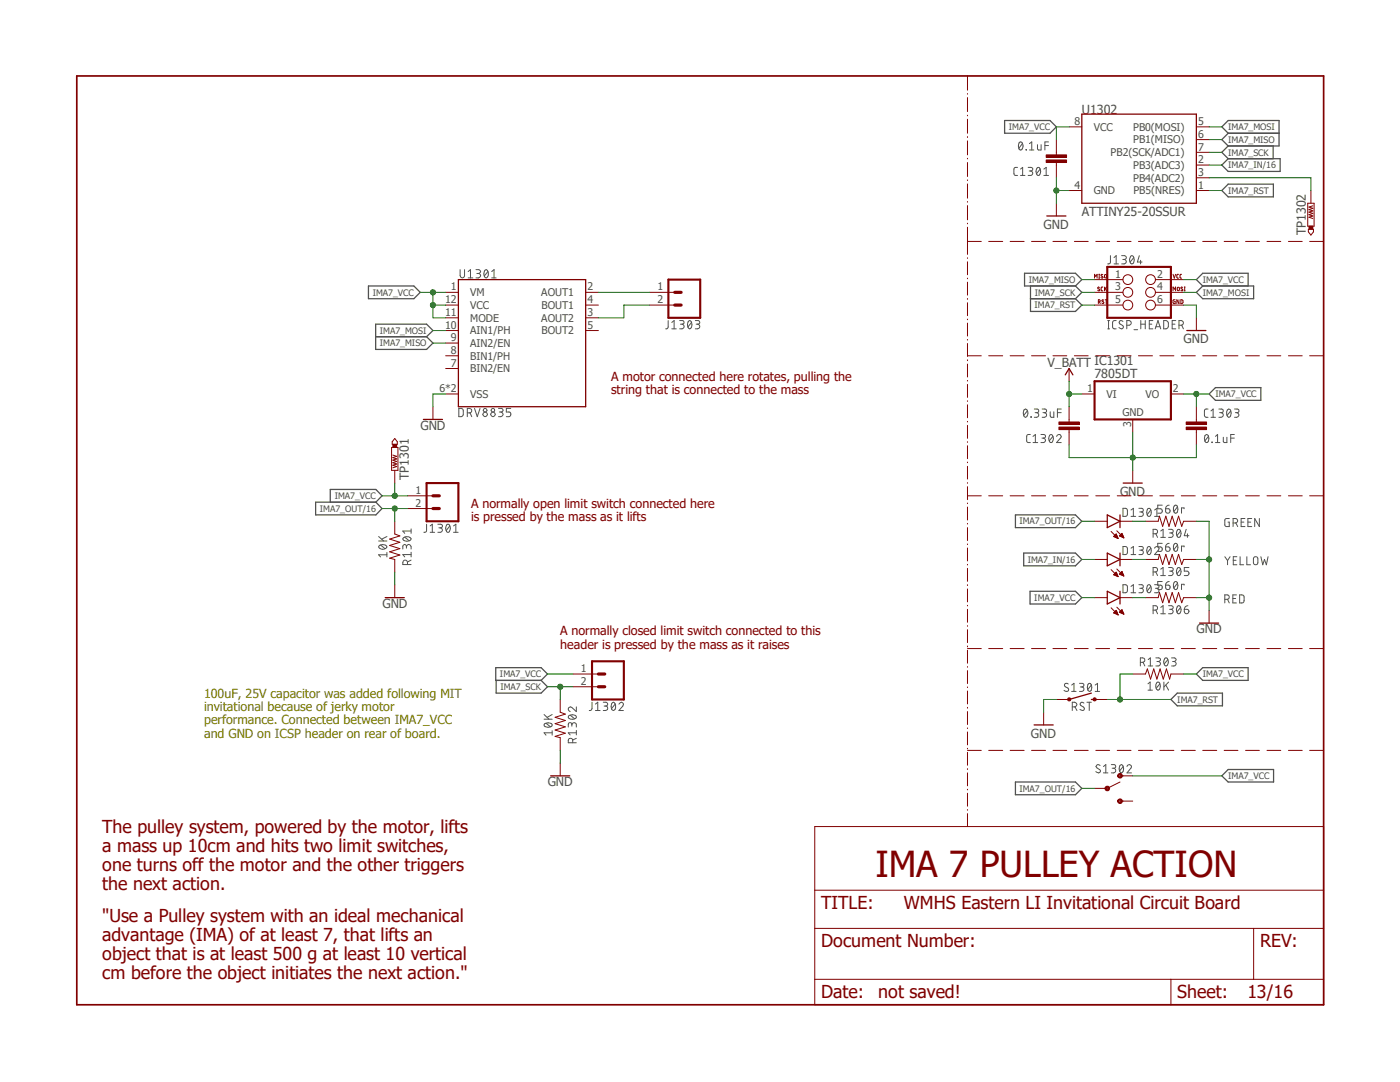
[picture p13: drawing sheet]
<svg xmlns="http://www.w3.org/2000/svg" width="279mm" height="216mm" viewBox="0 0 279 216" stroke-linecap="round" stroke-linejoin="round" font-family="sans-serif">
<defs><g id="words">
<text font-size="7.2" fill="#800000" x="174.7" y="175.1">IMA 7 PULLEY ACTION</text>
<g font-size="3.6" fill="#800000">
<text x="20.4" y="166.2">The pulley system, powered by the motor, lifts</text>
<text x="20.4" y="170">a mass up 10cm and hits two limit switches,</text>
<text x="20.4" y="173.8">one turns off the motor and the other triggers</text>
<text x="20.4" y="177.6">the next action.</text>
<text x="20.4" y="184">&quot;Use a Pulley system with an ideal mechanical</text>
<text x="163.9" y="181.4">TITLE:</text>
<text x="180.4" y="181.4">WMHS Eastern LI Invitational Circuit Board</text>
<text x="20.4" y="187.8">advantage (IMA) of at least 7, that lifts an</text>
<text x="20.4" y="191.6">object that is at least 500 g at least 10 vertical</text>
<text x="163.9" y="189.1">Document Number:</text>
<text x="251.5" y="189.1">REV:</text>
<text x="20.4" y="195.4">cm before the object initiates the next action.&quot;</text>
<text x="163.9" y="199.2">Date:</text>
<text x="175.3" y="199.2">not saved!</text>
<text x="235" y="199.2">Sheet:</text>
<text x="248.9" y="199.2">13/16</text>
</g>
<g font-size="2.5" fill="#505050">
<text x="215.9" y="22.8">U1302</text>
<text x="208.3" y="45.6">GND</text>
<text x="215.9" y="43.1">ATTINY25-20SSUR</text>
<text x="260.6" y="46.9" transform="rotate(-90 260.6 46.9)">TP1302</text>
<text x="236.2" y="68.5">GND</text>
<text x="209" y="73.3">V_BATT IC1301</text>
<text x="218.4" y="75.4">7805DT</text>
<text x="83.9" y="85.7">GND</text>
<text x="81.6" y="95.8" transform="rotate(-90 81.6 95.8)">TP1301</text>
<text x="223.5" y="98.9">GND</text>
<text x="76.3" y="121.3">GND</text>
<text x="238.8" y="126.4">GND</text>
<text x="205.7" y="147.2">GND</text>
<text x="109.3" y="156.8">GND</text>
</g>
<g font-size="2.5" fill="#800000">
<text x="122" y="75.9">A motor connected here rotates, pulling the</text>
<text x="122" y="78.6">string that is connected to the mass</text>
<text x="94" y="101.3">A normally open limit switch connected here</text>
<text x="94" y="104">is pressed by the mass as it lifts</text>
<text x="111.8" y="126.7">A normally closed limit switch connected to this</text>
<text x="111.8" y="129.4">header is pressed by the mass as it raises</text>
</g>
<g font-size="2.5" fill="#808000">
<text x="40.7" y="139.2">100uF, 25V capacitor was added following MIT</text>
<text x="40.7" y="141.9">invitational because of jerky motor</text>
<text x="40.7" y="144.5">performance. Connected between IMA7_VCC</text>
<text x="40.7" y="147.2">and GND on ICSP header on rear of board.</text>
</g>
<g font-size="2.1" fill="#505050">
<text x="214.4" y="25">8</text>
<text x="218.3" y="26.1">VCC</text>
<text x="226.1" y="28.6">PB1(MISO)</text>
<text x="226.1" y="26.1">PB0(MOSI)</text>
<text x="239.1" y="27.5">6</text>
<text x="239.1" y="25">5</text>
<text x="221.7" y="31.2">PB2(SCK/ADC1)</text>
<text x="226.1" y="33.7">PB3(ADC3)</text>
<text x="239.1" y="30.1">7</text>
<text x="239.1" y="32.6">2</text>
<text x="239.1" y="35.1">3</text>
<text x="214.4" y="37.6">4</text>
<text x="218.3" y="38.8">GND</text>
<text x="226.1" y="36.2">PB4(ADC2)</text>
<text x="226.2" y="38.8">PB5(NRES)</text>
<text x="239.1" y="37.6">1</text>
<text x="90" y="58">1</text>
<text x="93.9" y="59.1">VM</text>
<text x="108" y="59.1">AOUT1</text>
<text x="117.3" y="58">2</text>
<text x="131.2" y="58">1</text>
<text x="222.6" y="55.4">1</text>
<text x="222.6" y="58">3</text>
<text x="230.9" y="55.4">2</text>
<text x="230.9" y="58">4</text>
<text x="88.9" y="65.6">10</text>
<text x="88.9" y="63">11</text>
<text x="88.9" y="60.5">12</text>
<text x="93.9" y="64.2">MODE</text>
<text x="93.9" y="61.6">VCC</text>
<text x="108" y="64.2">AOUT2</text>
<text x="108.1" y="61.6">BOUT1</text>
<text x="117.3" y="63">3</text>
<text x="117.3" y="60.5">4</text>
<text x="117.3" y="65.6">5</text>
<text x="131.2" y="60.5">2</text>
<text x="222.6" y="60.5">5</text>
<text x="230.9" y="60.5">6</text>
<text x="90" y="68.1">9</text>
<text x="90" y="70.7">8</text>
<text x="93.9" y="66.7">AIN1/PH</text>
<text x="93.9" y="69.3">AIN2/EN</text>
<text x="93.9" y="71.8">BIN1/PH</text>
<text x="108.1" y="66.7">BOUT2</text>
<text x="90" y="73.2">7</text>
<text x="93.9" y="74.3">BIN2/EN</text>
<text x="87.7" y="78.3">6*2</text>
<text x="93.9" y="79.4">VSS</text>
<text x="217" y="78.3">1</text>
<text x="220.8" y="79.4">VI</text>
<text x="224" y="82.9">GND</text>
<text x="228.6" y="79.4">VO</text>
<text x="234.1" y="78.3">2</text>
<text x="225.7" y="85.2" transform="rotate(-90 225.7 85.2)">3</text>
<text x="82.9" y="98.6">1</text>
<text x="82.9" y="101.1">2</text>
<text x="115.9" y="134.1">1</text>
<text x="115.9" y="136.7">2</text>
</g>
<g font-size="1.8" fill="#505050">
<text x="201.3" y="26">IMA7_VCC</text>
<text x="245.1" y="26">IMA7_MOSI</text>
<text x="245.1" y="28.5">IMA7_MISO</text>
<text x="245.1" y="31">IMA7_SCK</text>
<text x="245.1" y="33.6">IMA7_IN/16</text>
<text x="245.1" y="38.7">IMA7_RST</text>
<text x="74.4" y="59">IMA7_VCC</text>
<text x="205.3" y="56.4">IMA7_MISO</text>
<text x="206.5" y="59">IMA7_SCK</text>
<text x="240" y="56.4">IMA7_VCC</text>
<text x="240" y="59">IMA7_MOSI</text>
<text x="206.5" y="61.5">IMA7_RST</text>
<text x="75.8" y="66.6">IMA7_MOSI</text>
<text x="75.8" y="69.1">IMA7_MISO</text>
<text x="242.6" y="79.2">IMA7_VCC</text>
<text x="66.8" y="99.6">IMA7_VCC</text>
<text x="63.8" y="102.1">IMA7_OUT/16</text>
<text x="203.5" y="104.6">IMA7_OUT/16</text>
<text x="205.1" y="112.3">IMA7_IN/16</text>
<text x="206.4" y="119.9">IMA7_VCC</text>
<text x="99.8" y="135.1">IMA7_VCC</text>
<text x="99.9" y="137.7">IMA7_SCK</text>
<text x="240" y="135.1">IMA7_VCC</text>
<text x="235" y="140.2">IMA7_RST</text>
<text x="245.1" y="155.4">IMA7_VCC</text>
<text x="203.5" y="158">IMA7_OUT/16</text>
</g>
</g></defs>
<path d="M14.8 14.8l249.7 186.2M264.5 14.8l-249.7 186.2" fill="none" stroke="#fff" stroke-width=".2"/>
<g fill="none" stroke="#505050" stroke-width=".2">
<path d="M203.1 33.4h-.6l-.1 .3v1.1l.7 .2M203.5 28.4l.2-.1a.93 .93 0 0 1 0 1.6 1.02 1.02 0 0 1-.2-1.5zM203.7 35h.9M203.7 33.7l.4-.3v1.6M204 28.7l-.7 .9M204.8 29.8l.1 .1zM205.2 33.4h.5l.4 .2v.3l-.2 .2h-.5M205.4 29.9h.9M205.4 28.7l.5-.4v1.6M205.7 34.1a.45 .45 0 0 1 .4 .4 .45 .45 0 0 1-.2 .5h-.7M207 33.4h.2a.93 .93 0 0 1 0 1.6 1.02 1.02 0 0 1-.2-1.6zM207.1 28.9v.8l.2 .2h.5v-1"/>
<path d="M207.6 33.7l-.8 1M208.3 35h1M208.3 33.7l.5-.3v1.6M208.5 29h.8M209.3 28.3h-.8v1.6M91.8 53.8v1.2a.45 .45 0 0 0 .4 .4 .45 .45 0 0 0 .5-.2v-1.4M93.4 54.2l.5-.4v1.7M93.4 55.5h1M95 53.8h.5a.38 .38 0 0 1 .4 .4 .38 .38 0 0 1-.4 .4h-.3M95.5 54.6a.45 .45 0 0 1 .4 .4 .45 .45 0 0 1-.4 .5h-.5M96.8 53.9l.2-.1a1.02 1.02 0 0 1 0 1.7 1.02 1.02 0 0 1-.2-1.6zM97.4 54.2l-.8 .9"/>
<path d="M98.1 55.5h.9M98.1 54.2l.5-.4v1.7M221.6 51v1.3a.4 .4 0 0 1-.5 .4M222.3 52.7h.9M222.3 51.4l.5-.4v1.7M223.9 51l.7 .1a.34 .34 0 0 1 0 .6l-.5 .1M224.3 51.8a.44 .44 0 0 1 .4 .7l-.4 .2h-.4M225.7 51.1l.2-.1a.96 .96 0 0 1 0 1.7 1.02 1.02 0 0 1-.2-1.6zM226.3 51.4l-.7 .9M227.4 51l-.4 1.3h.9M227.6 51.9v.8M133.3 64v1.2a.38 .38 0 0 1-.5 .4"/>
<path d="M134.1 65.6h.9M134.1 64.3l.4-.3v1.6M135.6 64h.6a.36 .36 0 0 1 .3 .3 .36 .36 0 0 1-.3 .4h-.4M136.1 64.7a.47 .47 0 0 1 .4 .5 .47 .47 0 0 1-.4 .4h-.5M137.5 64.1l.2-.1a1.02 1.02 0 0 1 0 1.6 1.02 1.02 0 0 1-.2-1.5zM138 64.3l-.7 .9M138.8 64h.5a.36 .36 0 0 1 .4 .3 .36 .36 0 0 1-.4 .4h-.4M139.2 64.7a.47 .47 0 0 1 .5 .5 .47 .47 0 0 1-.5 .4h-.4M221.1 65.6h.3M221.1 64h.3M221.2 64v1.6M222.8 64h-.6l-.2 .3 .1 1.1 .1 .2h.6"/>
<path d="M224.1 64.1l-.4-.1a.37 .37 0 0 0-.3 .2 .37 .37 0 0 0 .1 .4l.5 .3a.37 .37 0 0 1 .2 .4 .37 .37 0 0 1-.3 .3l-.6-.2M224.9 64.9h.4a.47 .47 0 0 0 .5-.5 .47 .47 0 0 0-.5-.4h-.4v1.6M226.3 65.8h.7M227.7 64v1.6M227.7 64.7h.9M228.6 64v1.6M229.4 64.7h.5M230.1 64h-.7v1.6h.7M230.5 65.6l.6-1.6 .5 1.6M230.7 65.2h.8M232.2 64l.7 .1 .3 .3v.8l-.5 .4h-.5zM233.9 64.7h.6"/>
<path d="M234.7 64h-.8v1.6h.8M235.3 64.9h.5a.47 .47 0 0 0 .4-.5 .47 .47 0 0 0-.4-.4h-.5v1.6M235.8 64.9l.4 .7M91.6 81.5l.6 .1a1.26 1.26 0 0 1 .2 1.3l-.4 .2h-.4zM93.3 82.4h.4a.45 .45 0 0 0 .4-.2 .45 .45 0 0 0 0-.5l-.4-.2h-.4v1.6M93.8 82.4l.3 .7M94.7 81.5l.5 1.6 .6-1.6M99.5 81.5h.7l.2 .4-.2 .3h-.5M99.9 82.2a.47 .47 0 0 1 .5 .5 .47 .47 0 0 1-.5 .4h-.4M101.9 81.5h-.9v.7h.6a.49 .49 0 0 1 .3 .5 .49 .49 0 0 1-.3 .4h-.6M204.5 81.7l.2-.1a.96 .96 0 0 1 0 1.7 1.04 1.04 0 0 1-.2-1.6zM205 82l-.7 .9"/>
<path d="M205.6 86.7h-.5l-.2 .4v1l.7 .2M205.7 83.1l.1 .2zM206.2 88.3h.9M206.2 87.1l.4-.4v1.6M206.4 81.6l.7 .1a.37 .37 0 0 1 .2 .4 .37 .37 0 0 1-.3 .2h-.4M206.9 82.3a.47 .47 0 0 1 .4 .5 .47 .47 0 0 1-.4 .5h-.5M207.7 86.7h.6l.3 .2v.3l-.7 .2M208 81.6l.7 .1a.37 .37 0 0 1 .2 .4 .37 .37 0 0 1-.4 .2h-.3M208.2 87.4a.45 .45 0 0 1 .4 .4 .45 .45 0 0 1-.2 .5h-.7M208.4 82.3a.47 .47 0 0 1 .5 .5 .47 .47 0 0 1-.5 .5h-.4M209.5 86.8l.3-.1a.93 .93 0 0 1 0 1.6 .98 .98 0 0 1-.3-1.5zM209.6 82.2v.8l.2 .3h.5v-1.1"/>
<path d="M210.1 87.1l-.7 .9M210.9 87.1a.45 .45 0 0 1 .6-.4 .45 .45 0 0 1 .1 .7l-.7 .9h.9M211 82.3h.8M211.8 81.6h-.8v1.7M240.6 86.8l.2-.1a.98 .98 0 0 1 0 1.6 .98 .98 0 0 1-.2-1.5zM241.1 81.6l-.6 .1-.1 .3v1.1l.3 .2h.4M241.2 87.1l-.7 .9M241.7 83.3h.9M241.7 82l.4-.4v1.7M241.9 88.2v.1zM242.6 88.3h.9M242.6 87.1l.4-.4v1.6"/>
<path d="M243.2 81.6l.8 .1a.37 .37 0 0 1 .1 .4 .37 .37 0 0 1-.3 .2h-.4M243.7 82.3a.47 .47 0 0 1 .4 .5 .47 .47 0 0 1-.4 .5h-.5M244.1 87.2v.9l.2 .2h.6v-1.1M245.1 81.7l.1-.1a.96 .96 0 0 1 0 1.7 1.01 1.01 0 0 1-.1-1.6zM245.6 87.4h.7M245.6 82l-.7 .9M246.3 86.7h-.7v1.6M246.4 81.6l.7 .1a.37 .37 0 0 1 .2 .4 .37 .37 0 0 1-.4 .2h-.4M246.8 82.3a.47 .47 0 0 1 .5 .5 .47 .47 0 0 1-.5 .5h-.4M75.6 107.9h1.6M75.6 107.1l1 .8M75.6 108.9l.8-.2a.74 .74 0 0 1 .8 .4 .96 .96 0 0 1-1.6 0z"/>
<path d="M75.9 108.8l.9 .7M77.2 110.7h-1.6l.3 .4M77.2 110.2v.9M77.2 107.1l-1 .5M80.5 107.4a1.09 1.09 0 0 1 1.5 .1 .96 .96 0 0 1-1.6 0zM80.8 107.2l.9 .7M81.1 109.1a.47 .47 0 0 1 .5-.5 .47 .47 0 0 1 .4 .5v.5M81.1 109.4v-.4a.34 .34 0 0 0-.5-.3l-.2 .1v.8M81.3 112.6v-.4a.47 .47 0 0 0-.4-.4 .47 .47 0 0 0-.5 .4v.4h1.6M82 111.8l-.7 .3M82 110.7h-1.6l.4 .4M82 105.5v.9"/>
<path d="M82 110.2v.9M82 106h-1.6l.4 .4M85.1 104.6v1.3a.4 .4 0 0 1-.5 .3M85.9 106.2h.8M85.9 104.9l.4-.3v1.6M87.4 104.6h.5l.4 .2v.4l-.7 .1M87.8 105.3a.45 .45 0 0 1 .5 .4 .45 .45 0 0 1-.2 .5h-.7M89.2 104.6h.2a.93 .93 0 0 1 0 1.6 1.02 1.02 0 0 1-.2-1.6zM89.8 104.9l-.8 1M90.5 106.2h.9M90.5 104.9l.5-.3v1.6M224.1 116.7h.7a1.3 1.3 0 0 1 .2 1.4l-.2 .1-.7 .1z"/>
<path d="M224.1 109.1h.7a1.3 1.3 0 0 1 .2 1.3l-.2 .2-.7 .1zM224.1 101.4l.7 .1a1.25 1.25 0 0 1 0 1.5h-.7zM225.7 110.7h1M225.7 118.3h1M225.7 117l.5-.3v1.6M225.7 101.8l.5-.4v1.6M225.7 109.4l.5-.3v1.6M225.7 103h1M227.3 116.7h.7a.37 .37 0 0 1 .2 .4 .37 .37 0 0 1-.4 .3h-.3M227.3 109.1h.7a.37 .37 0 0 1 .2 .4 .37 .37 0 0 1-.4 .3h-.3M227.3 101.4l.7 .1a.37 .37 0 0 1 .2 .4 .37 .37 0 0 1-.4 .3h-.3M227.8 117.4h.2a.46 .46 0 0 1 .2 .5 .46 .46 0 0 1-.4 .4h-.5"/>
<path d="M227.8 109.8h.2a.46 .46 0 0 1 .2 .5 .46 .46 0 0 1-.4 .4h-.5M227.8 102.2h.2a.46 .46 0 0 1 .2 .5 .46 .46 0 0 1-.4 .3h-.5M229.1 116.7h.2a.98 .98 0 0 1 0 1.6 1.02 1.02 0 0 1-.2-1.6zM229.1 109.1h.2a.98 .98 0 0 1 0 1.6 1.02 1.02 0 0 1-.2-1.6zM229.1 101.5l.2-.1a.98 .98 0 0 1 0 1.6 1.02 1.02 0 0 1-.2-1.5zM229.7 117l-.8 .9M229.7 109.4l-.8 .9M229.7 101.8l-.8 .9M230.1 114.1h.4a.45 .45 0 0 0 .5-.4 .45 .45 0 0 0-.5-.5h-.4v1.7M230.1 106.5h.4a.45 .45 0 0 0 .5-.4 .45 .45 0 0 0-.5-.5h-.4v1.6M230.4 116.7h.7a.37 .37 0 0 1 .2 .4 .37 .37 0 0 1-.3 .3h-.4M230.4 109.4a.44 .44 0 0 1 .7-.3 .44 .44 0 0 1 .1 .7l-.8 .9h.9"/>
<path d="M230.4 103h.9M230.4 101.8l.5-.4v1.6M230.7 114.1l.3 .8M230.7 106.5l.3 .7M230.9 117.4h.2a.46 .46 0 0 1 .2 .5 .46 .46 0 0 1-.4 .4h-.5M231.6 106l.5-.4v1.6M231.6 113.6l.5-.4v1.7M231.6 114.9h1M231.6 107.2h1M231.9 116h-.8v.8h.5a.46 .46 0 0 1 .4 .4 .46 .46 0 0 1-.4 .4h-.5M231.9 108.4h-.8v.7h.5a.46 .46 0 0 1 .4 .5 .46 .46 0 0 1-.4 .4h-.5M231.9 100.8h-.8v.7h.5a.46 .46 0 0 1 .3 .5 .46 .46 0 0 1-.3 .4h-.5"/>
<path d="M232.6 116.8h.6a.46 .46 0 0 1 .3 .5 .46 .46 0 0 1-.5 .4 .46 .46 0 0 1-.4-.5zM232.6 109.1h.6a.46 .46 0 0 1 .3 .5 .46 .46 0 0 1-.4 .4 .46 .46 0 0 1-.5-.4zM232.6 101.5h.6a.46 .46 0 0 1 .3 .5 .46 .46 0 0 1-.4 .4 .46 .46 0 0 1-.5-.4zM233.2 113.2h.6l.3 .2v.4l-.7 .2M233.2 105.6h.6l.3 .2v.4l-.7 .1M233.3 116a.72 .72 0 0 0-.7 .8M233.3 108.4a.72 .72 0 0 0-.7 .7M233.3 100.8a.72 .72 0 0 0-.7 .7M233.7 114a.45 .45 0 0 1 .4 .3 .45 .45 0 0 1-.2 .5l-.7 .1M233.7 106.3a.45 .45 0 0 1 .4 .4 .45 .45 0 0 1-.2 .5h-.7M234.4 116.1l.2-.1a.93 .93 0 0 1 0 1.6 .98 .98 0 0 1-.2-1.5zM234.4 108.5l.2-.1a.93 .93 0 0 1 0 1.6 .98 .98 0 0 1-.2-1.5z"/>
<path d="M234.4 100.8h.2a.93 .93 0 0 1 0 1.6 .98 .98 0 0 1-.2-1.6zM235 116.4l-.7 .9M235 108.8l-.7 .9M235 101.1l-.7 1M235 113.3l.2-.1a.93 .93 0 0 1 0 1.7 1.02 1.02 0 0 1-.2-1.6zM235 105.7l.2-.1a.93 .93 0 0 1 0 1.6 1.02 1.02 0 0 1-.2-1.5zM235.6 113.6l-.7 .9M235.6 106l-.7 .9M236.3 101.5v-.2h-.5v1.1M236.3 109.1v-.1h-.5v1M236.3 116.8v-.2h-.5v1M236.7 105.6l-.4 1.3h1"/>
<path d="M237 106.5v.7M237.3 113.2h-1v.8h.8a.46 .46 0 0 1 .2 .5 .46 .46 0 0 1-.4 .4h-.6M244.4 119.6l.7-.1a.46 .46 0 0 0 .2-.5 .46 .46 0 0 0-.4-.3h-.5v1.6M244.4 111.1l.6 .7M245 119.6l.3 .7M245 111.8v.9M245.3 103.5h-.5l-.3 .1-.1 1.1 .2 .3 .7 .1v-.9h-.2M245.5 111.1l-.5 .7M246 119.4h.6M246.1 104.4h.4a.45 .45 0 0 0 .5-.4 .45 .45 0 0 0-.2-.5h-.7v1.6M246.1 111.8h.6M246.6 104.4l.4 .7"/>
<path d="M246.8 118.7h-.8v1.6h.8M246.8 111.1h-.7v1.6h.7M247.4 118.7h.7a1.3 1.3 0 0 1 .1 1.4l-.1 .2h-.7zM247.5 111.1v1.6h.7M247.7 104.2h.5M248.5 103.5h-.8v1.6h.8M248.8 111.1v1.6h.8M249 104.2h.6M249.8 103.5h-.8v1.6h.8M250.2 111.3a.46 .46 0 0 1 .5-.2 .46 .46 0 0 1 .3 .4v1a.46 .46 0 0 1-.5 .2 .46 .46 0 0 1-.4-.4zM251.3 103.5v1.6l-.9-1.6v1.6M251.6 111.1l.4 1.6 .3-1.1 .4 1.1 .4-1.6"/>
<path d="M213.2 136.5a.45 .45 0 0 0-.8 .2 1.01 1.01 0 0 0 .8 .7v.4a.6 .6 0 0 1-.9 0M213.9 136.7l.4-.3v1.6M213.9 138h.9M215.4 136.4h.6a.36 .36 0 0 1 .3 .3 .36 .36 0 0 1-.3 .4h-.4M215.9 137.1h.2a.46 .46 0 0 1 .2 .5 .46 .46 0 0 1-.4 .4h-.5M217.3 136.4h.2a.98 .98 0 0 1 0 1.6 1.02 1.02 0 0 1-.2-1.6zM217.8 136.7l-.7 .9M218.6 138h.9M218.6 136.7l.4-.3v1.6M227.6 132.2l.7-.1a.43 .43 0 0 0 .2-.5 .43 .43 0 0 0-.5-.3h-.4v1.6M228.1 132.2l.4 .7M229.1 136.4l.4-.3v1.6"/>
<path d="M229.1 137.7h.9M229.2 131.6l.4-.3v1.6M229.2 132.9h.8M230.1 121.8h.4a.45 .45 0 0 0 .5-.5 .45 .45 0 0 0-.5-.4h-.4v1.6M230.7 131.3h.5l.4 .1a.38 .38 0 0 1-.4 .6h-.3M230.7 121.8l.3 .7M230.9 136.1h.2a.93 .93 0 0 1 0 1.6 .98 .98 0 0 1-.2-1.6zM231.1 132a.45 .45 0 0 1 .5 .3 .45 .45 0 0 1-.2 .5l-.7 .1M231.5 136.4l-.7 .9M231.6 121.2l.5-.3v1.6M231.6 122.5h1M232.3 136.1v1.6"/>
<path d="M232.5 131.3h.2a.93 .93 0 0 1 0 1.6 1.02 1.02 0 0 1-.2-1.6zM232.7 136.7l.5 1M233.1 131.6l-.8 .9M233.2 120.9h.6l.3 .1v.4l-.2 .1-.5 .1M233.2 136.1l-.9 1M233.7 121.6a.45 .45 0 0 1 .4 .3 .45 .45 0 0 1-.2 .5l-.7 .1M233.8 131.3h.6a.36 .36 0 0 1 .3 .3 .36 .36 0 0 1-.3 .4h-.4M234.3 132a.45 .45 0 0 1 .4 .3 .45 .45 0 0 1-.2 .5l-.7 .1M235 120.9h.2a.93 .93 0 0 1 0 1.6 1.02 1.02 0 0 1-.2-1.6zM235.6 121.2l-.7 .9M236.3 121.6h.8a.46 .46 0 0 1-.1 .8 .46 .46 0 0 1-.7-.4zM237.1 120.9a.72 .72 0 0 0-.8 .7"/>
<path d="M108.6 143.5h1.6M108.6 142.6l1 .9M108.6 144.5l.8-.3a.58 .58 0 0 1 .8 .7l-.8 .2a.58 .58 0 0 1-.8-.6zM109 144.3l.9 .7M110.2 146.2h-1.6l.4 .5M110.2 145.8v.9M110.2 142.6l-1 .5M113.5 142.9l.7-.3a.58 .58 0 0 1 .8 .7l-.8 .2a.58 .58 0 0 1-.7-.6zM113.8 142.7l.9 .7M114.1 144.7a.46 .46 0 0 1 .4-.5 .46 .46 0 0 1 .5 .2v.7M114.1 144.9v-.5a.37 .37 0 0 0-.4-.2 .37 .37 0 0 0-.3 .4v.5M114.3 148.2v-.7a.46 .46 0 0 0-.5-.2 .46 .46 0 0 0-.4 .4v.5h1.6"/>
<path d="M115 141.1v.9l-.9-.8a.46 .46 0 0 0-.7 .2 .46 .46 0 0 0 .4 .6M115 146.2h-1.6l.4 .4M115 147.3l-.7 .4M115 145.8v.8M118.2 140.1v1.3a.43 .43 0 0 1-.6 .4M118.8 141.8h1M118.8 140.5l.5-.4v1.7M120.4 140.1h.5a.38 .38 0 0 1 .4 .4 .38 .38 0 0 1-.4 .4h-.3M120.9 140.9h.2a.46 .46 0 0 1 .2 .5 .46 .46 0 0 1-.4 .4h-.5M122.2 140.2l.2-.1a1.02 1.02 0 0 1 0 1.7 1.02 1.02 0 0 1-.2-1.6zM122.8 140.5l-.8 .9M123.5 140.5a.44 .44 0 0 1 .7-.3 .44 .44 0 0 1 .1 .7l-.8 .9h.9"/>
<path d="M214 141.1h.5a.47 .47 0 0 0 .4-.5 .47 .47 0 0 0-.4-.5h-.5v1.7M214.5 141.1l.4 .7M216.3 140.3l-.2-.1a.37 .37 0 0 0-.5 .1 .37 .37 0 0 0 .1 .5l.5 .3a.37 .37 0 0 1 .2 .4 .37 .37 0 0 1-.3 .3l-.6-.2M216.9 140.1h.9M217.4 140.1v1.7M219.5 152.7l-.2-.1a.37 .37 0 0 0-.5 .1 .37 .37 0 0 0 .1 .5l.7 .5v.3l-.4 .2-.5-.2M220.2 153l.5-.4v1.6M220.2 154.2h.9M221.8 152.6h.5a.36 .36 0 0 1 .4 .3 .36 .36 0 0 1-.4 .4h-.3M222.2 153.3a.47 .47 0 0 1 .5 .5 .47 .47 0 0 1-.5 .4h-.4M223.6 152.7l.2-.1a1.02 1.02 0 0 1 0 1.6 1.02 1.02 0 0 1-.2-1.5zM224.2 153l-.8 .8"/>
<path d="M224.9 153a.43 .43 0 0 1 .6-.4 .43 .43 0 0 1 .2 .7l-.8 .9h.9"/>
<circle cx="96.8" cy="81.9" r=".37"/>
<circle cx="96.8" cy="82.7" r=".45"/>
<circle cx="98.4" cy="81.9" r=".35"/>
<circle cx="98.4" cy="82.7" r=".45"/>
</g>
<g fill="none" stroke="#505050" stroke-width=".25">
<path d="M200.5 24h9l1.3 1.3-1.3 1.3h-9zM243.8 32.9l1.3-1.2h10.4v2.5h-10.4zM243.8 38l1.3-1.3h9v2.6h-9zM245.1 26.6h10.2M245.1 26.6l-1.3-1.3 1.3-1.3h10.2v5.1h-10.2M245.1 26.6l-1.3 1.3 1.3 1.2M245.1 29.1l-1.3 1.3 1.3 1.3M254.1 29.1v2.6M73.5 57.1h9.1l1.3 1.2-1.3 1.3h-9.1zM204.5 54.5h10.1l1.3 1.3-1.3 1.3h-10.1zM205.7 59.6h8.9M205.7 57.1v5h8.9l1.3-1.2-1.3-1.3"/>
<path d="M214.6 57.1l1.3 1.2-1.3 1.3M240 57.1h10.2v2.5h-10.2l-1.2-1.3zM240 57.1l-1.2-1.3 1.2-1.3h9.1v2.6M75 64.7h10.1l1.3 1.3-1.3 1.2 1.3 1.3-1.3 1.2h-10.1zM75 67.2h10.1M242.6 77.3h9v2.6h-9l-1.3-1.3zM63 100.2h12l1.2 1.3-1.2 1.2h-12zM65.9 100.2v-2.5h9.1l1.2 1.2-1.2 1.3M202.6 102.7h12l1.3 1.3-1.3 1.3h-12zM204.3 110.4h10.3l1.3 1.2-1.3 1.3h-10.3zM205.6 118h9l1.3 1.3-1.3 1.2h-9zM98.9 133.2h9.1l1.3 1.3-1.3 1.3h-9.1z"/>
<path d="M99 135.8v2.5h9l1.3-1.3-1.3-1.2M234.9 138.3h9.1v2.5h-9.1l-1.2-1.2zM240 133.2h9.1v2.6h-9.1l-1.2-1.3zM202.6 156h12l1.3 1.3-1.3 1.3h-12zM243.8 154.8l1.3-1.3h9.1v2.5h-9.1z"/>
</g>
<g fill="none" stroke="#800000" stroke-width=".2">
<path d="M193.1 15.2v2.8M193.1 18.7v.1M193.1 19.5v2.8M193.1 23v.1M193.1 23.8v2.8M193.1 27.3v.1M193.1 28.1v2.8M193.1 31.6v.1M193.1 32.4v2.8M193.1 35.9v.1M193.1 36.7v2.8M210.8 30.4v.5"/>
<path d="M210.8 32.4v.5M88.9 58.3h2.6M116.9 58.3h2.5M129.6 58.3h5.1M193.1 40.2v.1M193.1 41v2.9M193.1 44.5v.2M193.1 45.3v5.5M193.1 51.4v.2M193.1 52.2v2.6M193.1 55.5v.1M193.1 56.3v2.6"/>
<path d="M193.1 59.6v.1M193.1 48.2h2.7M197.3 48.2h2.8M201.6 48.2h2.8M205.9 48.2h2.8M210.1 48.2h2.8M210.8 40.6v2.5M214.4 48.2h2.8M218.7 48.2h2.7M223 48.2h2.7M227.2 48.2h2.8M231.5 48.2h2.8"/>
<path d="M235.8 48.2h2.7M240 48.2h2.8M244.3 48.2h2.8M248.6 48.2h2.7M252.9 48.2h2.7M257.1 48.2h2.8M261.4 48.2h2.8M88.9 71h2.6M88.9 66h2.6M88.9 68.5h2.6M88.9 63.4h2.6M88.9 73.5h2.6"/>
<path d="M88.9 60.9h2.6M88.9 78.6h2.6M116.9 66h2.5M116.9 63.4h2.5M116.9 60.9h2.5M129.6 60.9h5.1M193.1 60.4v2.6M193.1 63.7v.1M193.1 64.5v2.6M193.1 67.7v.2M193.1 68.5v2.6M193.1 71.8v.2"/>
<path d="M193.1 72.6v2.6M193.1 75.9v.1M193.1 76.7v2.6M193.1 80v.1M193.1 71h2.7M197.3 71h2.8M201.6 71h2.8M205.9 71h2.8M210.1 71h2.8M214.4 71h2.8M218.7 71h2.7M223 71h2.7"/>
<path d="M227.2 71h2.8M231.5 71h2.8M235.8 71h2.7M240 71h2.8M244.3 71h2.8M248.6 71h2.7M252.9 71h2.7M257.1 71h2.8M261.4 71h2.8M81.3 98.9h5.1M86.4 81.2v2.5M193.1 80.8v2.6"/>
<path d="M193.1 84.1v.1M193.1 84.9v2.6M193.1 88.1v.2M193.1 88.9v2.6M193.1 92.2v.1M193.1 93v2.6M193.1 96.3v.1M193.1 97.1v2.6M193.1 98.9h2.7M197.3 98.9h2.8M201.6 98.9h2.8M205.9 98.9h2.8"/>
<path d="M210.1 98.9h2.8M214.4 98.9h2.8M218.7 98.9h2.7M223 98.9h2.7M227.2 98.9h2.8M231.5 98.9h2.8M235.8 98.9h2.7M240 98.9h2.8M244.3 98.9h2.8M248.6 98.9h2.7M252.9 98.9h2.7M257.1 98.9h2.8"/>
<path d="M261.4 98.9h2.8M78.8 104v2.6l1 .3-2 .7 2 .6-2 .6 2 .7-2 .6 2 .6-2 .7 1 .2v2.6M78.8 116.7v2.6M81.3 101.5h5.1M193.1 100.4v.1M193.1 101.2v2.6M193.1 104.4v.2M193.1 105.3v2.6M193.1 108.5v.2M193.1 109.3v2.6M193.1 112.6v.1M193.1 113.4v2.6"/>
<path d="M193.1 116.7v.1M193.1 117.5v2.6M193.1 120.8v.1M193.1 121.6v2.6M193.1 124.8v.2M193.1 125.6v2.6M193.1 128.9v.2M193.1 129.8v2.5M193.1 133v.1M193.1 133.8v2.6M193.1 137.1v.1M193.1 137.9v2.6"/>
<path d="M193.1 129.4h2.7M197.3 129.4h2.8M201.6 129.4h2.8M205.9 129.4h2.8M210.1 129.4h2.8M214.4 129.4h2.8M218.7 129.4h2.7M223 129.4h2.7M227.2 129.4h2.8M231.5 129.4h2.8M235.8 129.4h2.7M240 129.4h2.8"/>
<path d="M244.3 129.4h2.8M248.6 129.4h2.7M252.9 129.4h2.7M257.1 129.4h2.8M261.4 129.4h2.8M193.1 141.1v.2M193.1 142v2.6M193.1 145.2v.2M193.1 146v2.6M193.1 149.3v.1M193.1 150.1v2.6M193.1 153.4v.1"/>
<path d="M193.1 154.2v2.6M193.1 157.5v.1M193.1 158.3v2.6M193.1 149.7h2.7M197.3 149.7h2.8M201.6 149.7h2.8M205.9 149.7h2.8M210.1 149.7h2.8M214.4 149.7h2.8M218.7 149.7h2.7M223 149.7h2.7M227.2 149.7h2.8"/>
<path d="M231.5 149.7h2.8M235.8 149.7h2.7M240 149.7h2.8M244.3 149.7h2.8M248.6 149.7h2.7M252.9 149.7h2.7M257.1 149.7h2.8M261.4 149.7h2.8M162.6 164.9h101.6v35.6h-101.6zM162.6 177.6h101.6M193.1 161.5v.2M193.1 162.3v2.6"/>
<path d="M162.6 185.3h101.6M162.6 195.4h101.6M233.7 195.4v5.1M250.2 185.3v10.1"/>
</g>
<path d="M15.3 15.2h248.9v185.3h-248.9z" fill="none" stroke="#800000" stroke-width=".34"/>
<path d="M91.5 55.8h25.4v25.4h-25.4zM208.9 43.1h3.8M84.5 83.7h3.8M76.9 119.3h3.8" fill="none" stroke="#800000" stroke-width=".25"/>
<path d="M133.4 55.8h6.3v7.6h-6.3zM85.1 96.4h6.4v7.6h-6.4z" fill="none" stroke="#800000" stroke-width=".42"/>
<path d="M134.7 58.3h1.2M134.7 60.9h1.2M86.4 98.9h1.3M86.4 101.5h1.3" fill="none" stroke="#800000" stroke-width=".64"/>
<path d="M208.8 30.9h4.1v.5h-4.1z" fill-rule="evenodd" fill="#800000"/>
<path d="M208.8 30.9h4.1v.5h-4.1z" fill="none" stroke="#800000" stroke-width=".2"/>
<path d="M208.8 31.9h4.1v.5h-4.1z" fill-rule="evenodd" fill="#800000"/>
<g fill="none" stroke="#800000" stroke-width=".2">
<path d="M208.8 31.9h4.1v.5h-4.1zM210.8 27.9v2.5M210.8 32.9v2.6M213.4 25.3h2.5M213.4 38h2.5M238.8 25.3h2.5M238.8 27.9h2.5M238.8 38h2.5M238.8 30.4h2.5M238.8 32.9h2.5M238.8 35.5h2.5M213.4 73.5v2.6"/>
<path d="M215.9 78.6h2.5M233.7 78.6h2.5M213.4 83.7v.5M213.4 85.7v.5M226.1 83.7v2.5M226.1 93.9v2.5"/>
</g>
<path d="M215.9 22.8h22.9v17.8h-22.9zM212.6 74.8l.8-1.3 .7 1.3M224.2 96.4h3.8" fill="none" stroke="#800000" stroke-width=".25"/>
<path d="M218.4 76.1h15.3v7.6h-15.3z" fill="none" stroke="#800000" stroke-width=".42"/>
<path d="M211.3 84.2h4.1v.5h-4.1z" fill-rule="evenodd" fill="#800000"/>
<path d="M211.3 84.2h4.1v.5h-4.1z" fill="none" stroke="#800000" stroke-width=".2"/>
<path d="M211.3 85.2h4.1v.5h-4.1z" fill-rule="evenodd" fill="#800000"/>
<path d="M211.3 85.2h4.1v.5h-4.1zM213.4 81.2v2.5M213.4 86.2v2.6M238.8 83.7v.5M238.8 85.7v.5" fill="none" stroke="#800000" stroke-width=".2"/>
<path d="M236.7 85.2h4.1v.5h-4.1z" fill-rule="evenodd" fill="#800000"/>
<path d="M236.7 85.2h4.1v.5h-4.1z" fill="none" stroke="#800000" stroke-width=".2"/>
<path d="M236.7 84.2h4.1v.5h-4.1z" fill-rule="evenodd" fill="#800000"/>
<g fill="none" stroke="#800000" stroke-width=".2">
<path d="M218.4 55.5v-.8l.3 .5 .2-.5v.8M218.4 55.8h5.7M218.4 58.3h5.7M219.3 55.5h.2M219.3 54.7h.2M219.4 54.7v.8M219.4 57.4l-.2-.1-.1 .1 .3 .3 .1 .3-.4-.1M220.1 57.3l-.3 .1v.6h.3M220.1 54.8h-.3l.3 .6h-.4M220.3 59.9h-.4l.4 .6h-.4M220.4 57.3v.7M220.5 54.8h.3v.5l-.1 .2-.3-.2z"/>
<path d="M220.6 59.8h.3M220.6 57.6l.2 .4M220.8 59.8v.8M220.8 57.3l-.4 .4M230.6 55.8h5.6M230.6 58.3h5.6M234.1 58v-.7l.3 .4 .2-.4v.7M234.1 54.7l.3 .8 .2-.8M234.5 59.8l-.4 .1v.1v.5l.4 .1v-.4h-.1M235 57.4h.3v.6h-.3zM235.2 54.7l-.3 .2v.5l.3 .1M235.3 59.8v.8l-.4-.8v.8"/>
<path d="M235.7 59.8l.4 .2v.4l-.2 .2h-.2zM235.8 54.7l-.3 .2v.5l.3 .1M236 57.4l-.2-.1-.1 .1 .4 .4v.2l-.4-.1M236.3 58h.2M236.3 57.3h.2M236.4 57.3v.7M218.4 60.9h5.7M219.2 60.2l.4-.1-.1-.2-.3-.1v.8M219.4 60.2l.2 .4M230.6 60.9h5.6M238.8 63.4v2.6M236.7 84.2h4.1v.5h-4.1z"/>
<path d="M238.8 81.2v2.5M238.8 86.2v2.6M218.4 119.3h2.6M218.4 111.6h2.6M218.4 104h2.6M221.7 113.7l1.4 1.4M221.7 106l1.4 1.4M222.2 114.7l.9 .4M222.2 114.7l.6-.5 .3 .9M222.2 114.7h.8M222.3 107h.7M222.4 114.6h.5"/>
<path d="M222.4 107.1h.6M222.4 106.9h.5M222.5 114.8h.5M222.5 114.5h.4M222.5 106.8h.4M222.5 114.4h.4M222.5 106.8h.3M222.6 107.2h.5M222.6 114.3h.2M222.6 106.7h.2M222.7 114.9h.4M222.7 114.2h.1"/>
<path d="M222.7 106.6h.1M222.8 106.6l.3 .8-.9-.3zM222.8 107.3h.3M222.9 113.5l1.4 1.4M222.9 114.9h.2M222.9 105.9l1.4 1.4M223 107.4h.1M223.1 115h.1M223.4 106.9h.7M223.5 114.6h.7M223.5 114.5h.6M223.5 106.8h.6"/>
<path d="M223.5 119.3h2.6M223.5 111.6h2.6M223.5 104h2.6M223.6 114.4h.5M223.6 106.8h.5M223.6 114.3h.4M223.6 107h.6M223.6 106.7h.4M223.7 114.7h.5M223.7 114.2h.3M223.7 106.6h.3M223.8 114.1h.1"/>
<path d="M223.8 107.1h.4M223.9 106.5h.1M223.9 114.8h.3M223.9 114l-.5 .6 .9 .3M223.9 114l.4 .9M223.9 114h.1M223.9 106.4l.4 .9-.9-.4zM224 107.2h.2M224.1 114.9h.1M224.2 107.3h.1M228.6 119.3h2.5l.3-1.1 .6 2.1 .7-2.1 .6 2.1 .6-2.1 .7 2.1 .6-2.1 .6 2.1 .4-1h2.6M228.6 111.6h2.5l.3-1 .6 2 .7-2 .6 2 .6-2 .7 2 .6-2 .6 2 .4-1h2.6"/>
<path d="M228.6 104h2.5l.3-1 .6 2 .7-2 .6 2 .6-2 .7 2 .6-2 .6 2 .4-1h2.6M221.7 121.3l1.4 1.4M222.2 122.3l.9 .4M222.2 122.3l.6-.5 .3 .9M222.3 122.3h.7M222.3 122.2h.7M222.4 122.1h.5M222.5 122.4h.5M222.5 122h.4M222.6 122h.2M222.7 121.9h.1M222.7 122.5h.4"/>
<path d="M222.9 121.2l1.4 1.4M222.9 122.6h.2M223.1 122.7h.1M223.4 122.1h.7M223.5 122.2h.7M223.5 122h.6M223.6 122h.4M223.7 121.9h.3M223.7 122.3h.5M223.8 121.8h.1M223.9 121.7l-.5 .5 .9 .4M223.9 121.7l.4 .9"/>
<path d="M223.9 121.7h.1M223.9 122.4h.3M224.2 122.5h.1M241.3 121.8v2.5"/>
<circle cx="225.1" cy="55.8" r=".98"/>
<circle cx="225.1" cy="58.3" r=".98"/>
<circle cx="229.6" cy="55.8" r=".98"/>
<circle cx="229.6" cy="58.3" r=".98"/>
<circle cx="225.1" cy="60.9" r=".98"/>
<circle cx="229.6" cy="60.9" r=".98"/>
</g>
<path d="M236.9 66h3.8M221 118l2.5 1.3-2.5 1.2zM221 102.7l2.5 1.3-2.5 1.3zM221 110.4l2.5 1.2-2.5 1.3zM223.5 102.7v2.6M223.5 110.4v2.5M223.5 118v2.5M217.8 139.6h.6M217.8 138.3l-4.4 1.3M239.4 124.3h3.8" fill="none" stroke="#800000" stroke-width=".25"/>
<path d="M221 53.3h12.7v10.1h-12.7z" fill="none" stroke="#800000" stroke-width=".42"/>
<path d="M213.1 139.3h.5v.5h-.5z" fill-rule="evenodd" fill="#800000"/>
<path d="M213.1 139.3h.5v.5h-.5z" fill="none" stroke="#800000" stroke-width=".2"/>
<path d="M218.2 139.3h.5v.5h-.5z" fill-rule="evenodd" fill="#800000"/>
<path d="M210.8 139.6h2.6M218.2 139.3h.5v.5h-.5zM218.4 139.6h2.6M226.1 134.5h2.5l.4-1 .6 2 .7-2 .6 2 .6-2 .7 2 .6-2 .6 2 .3-1h2.5M208.3 142.1v2.6M223.5 156l-2.5 1.3M223.5 159.9h.7M223.5 154.8h.7" fill="none" stroke="#800000" stroke-width=".2"/>
<path d="M206.4 144.7h3.8" fill="none" stroke="#800000" stroke-width=".25"/>
<path d="M223.1 154.5l.6-.2 .2 .2v.6l-.2 .1-.6-.1v-.3h.2l.1-.2h.3l.1 .2-.4 .2-.1-.2h-.2z" fill-rule="evenodd" fill="#800000"/>
<path d="M223.1 154.5l.6-.2 .2 .2v.6l-.2 .1-.6-.1v-.3h.2l.1-.2h.3l.1 .2-.4 .2-.1-.2h-.2z" fill="none" stroke="#800000" stroke-width=".2"/>
<path d="M223.1 159.6l.6-.2 .3 .5-.1 .2-.2 .2-.6-.2v-.2h.2l.1-.3 .4 .3-.1 .1-.3 .1-.1-.2h-.2z" fill-rule="evenodd" fill="#800000"/>
<path d="M223.1 159.6l.6-.2 .3 .5-.1 .2-.2 .2-.6-.2v-.2h.2l.1-.3 .4 .3-.1 .1-.3 .1-.1-.2h-.2z" fill="none" stroke="#800000" stroke-width=".2"/>
<path d="M220.6 157.1l.5-.2 .3 .4v.3l-.3 .2-.5-.2-.1-.3h.2l.2-.2 .3 .2v.2l-.3 .1-.2-.3h-.2z" fill-rule="evenodd" fill="#800000"/>
<path d="M78.1 89.3h1.3v4.6h-1.3zM78.4 90.8l.8 .3-.8 .2 .8 .3-.8 .2 .8 .3-.8 .2 .8 .3-.8 .2 .8 .3-.8 .2M78.8 87.5l.5 .6v.5h-1v-.5zM111.8 139.6v2.5l1 .4-2 .6 2 .7-2 .6 2 .6-2 .7 2 .6-2 .6 1 .3v2.5M114.3 134.5h5.1M114.3 137h5.1M111.8 152.3v2.5M218.4 157.3h2.6M220.6 157.1l.5-.2 .3 .4v.3l-.3 .2-.5-.2-.1-.3h.2l.2-.2 .3 .2v.2l-.3 .1-.2-.3h-.2zM223.5 159.9h2.6M223.5 154.8h2.6" fill="none" stroke="#800000" stroke-width=".2"/>
<path d="M118.2 132h6.3v7.6h-6.3z" fill="none" stroke="#800000" stroke-width=".42"/>
<path d="M119.4 137h1.3M119.4 134.5h1.3" fill="none" stroke="#800000" stroke-width=".64"/>
<path d="M109.9 154.8h3.8" fill="none" stroke="#800000" stroke-width=".25"/>
<path d="M78.4 88.7h.8v.6h-.8z" fill-rule="evenodd" fill="#800000"/>
<path d="M261 40.6h1.3v4.5h-1.3zM261.1 45.8h1v.5l-.5 .6-.5-.6zM262 41.1l-.8 .2 .8 .3-.8 .2 .8 .3-.8 .2 .8 .3-.8 .2 .8 .3-.8 .2 .8 .3M78.4 88.7h.8v.6h-.8zM78.8 93.9v2.5" fill="none" stroke="#800000" stroke-width=".2"/>
<path d="M261.2 45.1h.8v.6h-.8z" fill-rule="evenodd" fill="#800000"/>
<path d="M261.6 38v2.6M261.2 45.1h.8v.6h-.8z" fill="none" stroke="#800000" stroke-width=".2"/>
<path d="M210.8 38h2.6M210.8 35.5v5.1M88.9 78.6h-2.5v2.6M78.8 114.2v2.5" fill="none" stroke="#008000" stroke-width=".2"/>
<circle cx="210.8" cy="38" r=".51" fill="#008000"/>
<g fill="none" stroke="#008000" stroke-width=".2">
<path d="M213.4 88.8v2.5h12.7M226.1 86.2v7.7"/>
<circle cx="210.8" cy="38" r=".51"/>
</g>
<circle cx="226.1" cy="91.3" r=".51" fill="#008000"/>
<g fill="none" stroke="#008000" stroke-width=".2">
<path d="M238.8 88.8v2.5h-12.7M238.8 104h2.5v15.3h-2.5M238.8 111.6h2.5"/>
<circle cx="226.1" cy="91.3" r=".51"/>
</g>
<circle cx="241.3" cy="111.6" r=".51" fill="#008000"/>
<g fill="none" stroke="#008000" stroke-width=".2">
<path d="M241.3 119.3v2.5"/>
<circle cx="241.3" cy="111.6" r=".51"/>
</g>
<circle cx="241.3" cy="119.3" r=".51" fill="#008000"/>
<g fill="none" stroke="#008000" stroke-width=".2">
<path d="M83.9 58.3h5M86.4 58.3v2.6h2.5M119.4 58.3h10.2M129.6 60.9h-5.1v2.5h-5.1M236.2 60.9h2.6v2.5M210.8 139.6h-2.5v2.5M111.8 149.7v2.6"/>
<circle cx="241.3" cy="119.3" r=".51"/>
</g>
<circle cx="86.4" cy="58.3" r=".51" fill="#008000"/>
<g fill="none" stroke="#008000" stroke-width=".2">
<path d="M86.4 60.9v2.5h2.5"/>
<circle cx="86.4" cy="58.3" r=".51"/>
</g>
<circle cx="86.4" cy="60.9" r=".51" fill="#008000"/>
<g fill="none" stroke="#008000" stroke-width=".2">
<path d="M76.2 98.9h5.1M78.8 96.4v2.5"/>
<circle cx="86.4" cy="60.9" r=".51"/>
</g>
<circle cx="78.8" cy="98.9" r=".51" fill="#008000"/>
<g fill="none" stroke="#008000" stroke-width=".2">
<path d="M213.4 25.3h-2.6v2.6M236.2 78.6h5.1M238.8 78.6v2.6"/>
<circle cx="78.8" cy="98.9" r=".51"/>
</g>
<circle cx="238.8" cy="78.6" r=".51" fill="#008000"/>
<g fill="none" stroke="#008000" stroke-width=".2">
<path d="M241.3 25.3h2.5M241.3 27.9h2.5M215.9 55.8h2.5M236.2 55.8h2.6M236.2 58.3h2.6M86.4 66h2.5M86.4 68.5h2.5M76.2 101.5h5.1M78.8 101.5v2.5M215.9 119.3h2.5M109.3 134.5h5M236.2 134.5h2.6"/>
<path d="M226.1 154.8h17.7"/>
<circle cx="238.8" cy="78.6" r=".51"/>
</g>
<circle cx="78.8" cy="101.5" r=".51" fill="#008000"/>
<g fill="none" stroke="#008000" stroke-width=".2">
<path d="M241.3 30.4h2.5M215.9 58.3h2.5M215.9 104h2.5M109.3 137h5M111.8 137v2.6M215.9 157.3h2.5"/>
<circle cx="78.8" cy="101.5" r=".51"/>
</g>
<circle cx="111.8" cy="137" r=".51" fill="#008000"/>
<g fill="none" stroke="#008000" stroke-width=".2">
<path d="M241.3 38h2.5M215.9 60.9h2.5M221 139.6h12.7M226.1 134.5h-2.6v5.1"/>
<circle cx="111.8" cy="137" r=".51"/>
</g>
<circle cx="223.5" cy="139.6" r=".51" fill="#008000"/>
<g fill="none" stroke="#008000" stroke-width=".2">
<path d="M241.3 32.9h2.5M213.4 76.1v5.1M213.4 78.6h2.5M215.9 111.6h2.5"/>
<circle cx="223.5" cy="139.6" r=".51"/>
</g>
<circle cx="213.4" cy="78.6" r=".51" fill="#008000"/>
<g fill="none" stroke="#008000" stroke-width=".2">
<path d="M241.3 35.5h20.3v2.5M226.1 119.3h2.5M226.1 111.6h2.5M226.1 104h2.5"/>
<circle cx="213.4" cy="78.6" r=".51"/>
</g>
<use href="#words"/>
</svg>
